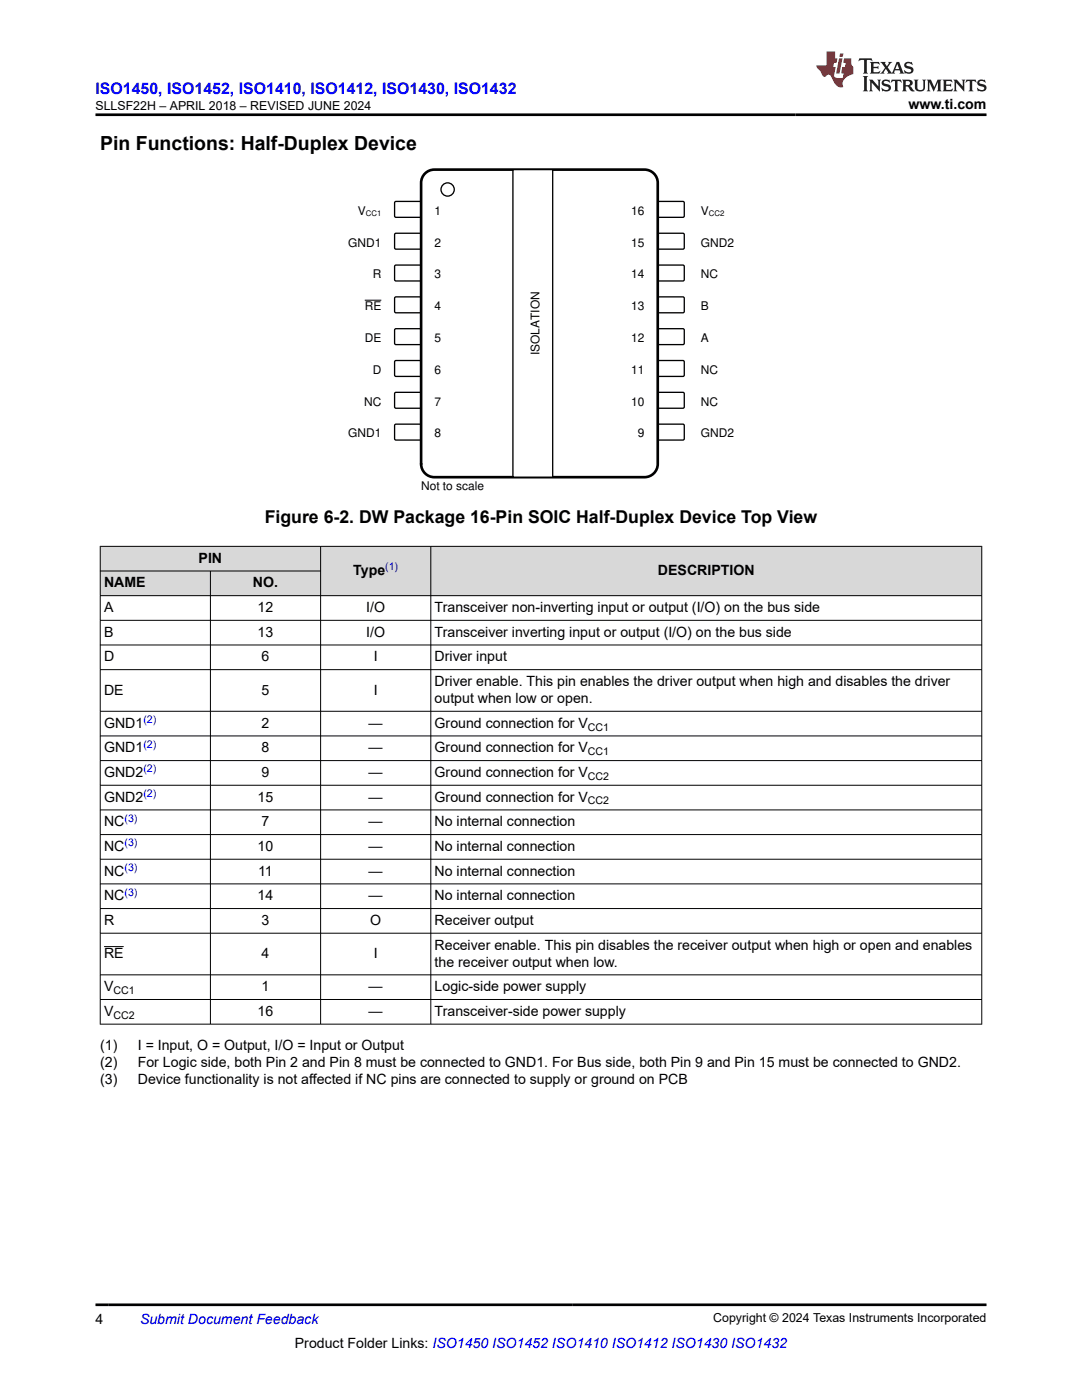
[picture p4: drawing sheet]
<svg xmlns="http://www.w3.org/2000/svg" width="216mm" height="279mm" viewBox="0 0 216 279" stroke-linecap="round" stroke-linejoin="round" font-family="sans-serif">
<defs><g id="words">
<text font-size="3.9" x="20" y="29.9">Pin Functions: Half-Duplex Device</text>
<text font-size="3.5" x="52.8" y="104.4">Figure 6-2. DW Package 16-Pin SOIC Half-Duplex Device Top View</text>
<text font-size="3.2" fill="#00f" x="19" y="18.7">ISO1450, ISO1452, ISO1410, ISO1412, ISO1430, ISO1432</text>
<g font-size="2.8">
<text x="181.3" y="21.8">www.ti.com</text>
<text x="39.6" y="112.3">PIN</text>
<text x="20.8" y="117.2">NAME</text>
<text x="50.5" y="117.2">NO.</text>
<text x="70.5" y="114.8">Type</text>
<text x="131.3" y="114.8">DESCRIPTION</text>
<text x="20.8" y="122.2">A</text>
<text x="51.4" y="122.2">12</text>
<text x="73.1" y="122.2">I/O</text>
<text x="86.7" y="122.2">Transceiver non-inverting input or output (I/O) on the bus side</text>
<text x="20.8" y="127.1">B</text>
<text x="20.8" y="132">D</text>
<text x="51.4" y="127.1">13</text>
<text x="52.2" y="132">6</text>
<text x="73.1" y="127.1">I/O</text>
<text x="74.6" y="132">I</text>
<text x="86.7" y="127.1">Transceiver inverting input or output (I/O) on the bus side</text>
<text x="86.7" y="132">Driver input</text>
<text x="86.7" y="136.9">Driver enable. This pin enables the driver output when high and disables the driver</text>
<text x="20.8" y="138.6">DE</text>
<text x="52.2" y="138.6">5</text>
<text x="74.6" y="138.6">I</text>
<text x="86.7" y="140.3">output when low or open.</text>
<text x="20.8" y="145.2">GND1</text>
<text x="52.2" y="145.2">2</text>
<text x="73.6" y="145.2">—</text>
<text x="86.7" y="145.2">Ground connection for V</text>
<text x="20.8" y="150.1">GND1</text>
<text x="20.8" y="155.1">GND2</text>
<text x="52.2" y="150.1">8</text>
<text x="52.2" y="155.1">9</text>
<text x="73.6" y="150.1">—</text>
<text x="73.6" y="155.1">—</text>
<text x="86.7" y="150.1">Ground connection for V</text>
<text x="86.7" y="155.1">Ground connection for V</text>
<text x="20.8" y="160">GND2</text>
<text x="51.4" y="160">15</text>
<text x="73.6" y="160">—</text>
<text x="86.7" y="160">Ground connection for V</text>
<text x="20.8" y="164.9">NC</text>
<text x="52.2" y="164.9">7</text>
<text x="73.6" y="164.9">—</text>
<text x="86.7" y="164.9">No internal connection</text>
<text x="20.8" y="169.8">NC</text>
<text x="51.4" y="169.8">10</text>
<text x="73.6" y="169.8">—</text>
<text x="86.7" y="169.8">No internal connection</text>
<text x="20.8" y="174.8">NC</text>
<text x="20.8" y="179.7">NC</text>
<text x="51.4" y="179.7">14</text>
<text x="51.5" y="174.8">11</text>
<text x="73.6" y="174.8">—</text>
<text x="73.6" y="179.7">—</text>
<text x="86.7" y="174.8">No internal connection</text>
<text x="86.7" y="179.7">No internal connection</text>
<text x="20.8" y="184.6">R</text>
<text x="52.2" y="184.6">3</text>
<text x="73.9" y="184.6">O</text>
<text x="86.7" y="184.6">Receiver output</text>
<text x="20.8" y="191.2">RE</text>
<text x="52.2" y="191.2">4</text>
<text x="74.6" y="191.2">I</text>
<text x="86.7" y="189.5">Receiver enable. This pin disables the receiver output when high or open and enables</text>
<text x="20.8" y="197.8">V</text>
<text x="52.2" y="197.8">1</text>
<text x="73.6" y="197.8">—</text>
<text x="86.7" y="192.9">the receiver output when low.</text>
<text x="86.7" y="197.8">Logic-side power supply</text>
<text x="20.8" y="202.7">V</text>
<text x="51.4" y="202.7">16</text>
<text x="73.6" y="202.7">—</text>
<text x="86.7" y="202.7">Transceiver-side power supply</text>
<text x="20" y="209.5">(1)</text>
<text x="27.5" y="209.5">I = Input, O = Output, I/O = Input or Output</text>
<text x="20" y="212.9">(2)</text>
<text x="27.5" y="212.9">For Logic side, both Pin 2 and Pin 8 must be connected to GND1. For Bus side, both Pin 9 and Pin 15 must be connected to GND2.</text>
<text x="20" y="216.3">(3)</text>
<text x="27.5" y="216.3">Device functionality is not affected if NC pins are connected to supply or ground on PCB</text>
<text x="19" y="264.2">4</text>
<text x="58.8" y="269">Product Folder Links: ISO1450 ISO1452 ISO1410 ISO1412 ISO1430 ISO1432</text>
</g>
<text font-size="2.8" fill="#00f" x="27.9" y="264.2">Submit Document Feedback</text>
<g font-size="2.5">
<text x="19" y="21.9">SLLSF22H – APRIL 2018 – REVISED JUNE 2024</text>
<text x="142.3" y="263.9">Copyright © 2024 Texas Instruments Incorporated</text>
</g>
<g font-size="2.4">
<text x="71.4" y="42.8">V</text>
<text x="86.7" y="42.8">1</text>
<text x="126" y="42.8">16</text>
<text x="139.8" y="42.8">V</text>
<text x="69.5" y="49.2">GND1</text>
<text x="86.7" y="49.2">2</text>
<text x="126" y="49.2">15</text>
<text x="139.8" y="49.2">GND2</text>
<text x="74.4" y="55.5">R</text>
<text x="86.7" y="55.5">3</text>
<text x="126" y="55.5">14</text>
<text x="139.8" y="55.5">NC</text>
<text x="72.8" y="61.9">RE</text>
<text x="86.7" y="61.9">4</text>
<text x="126" y="61.9">13</text>
<text x="139.8" y="61.9">B</text>
<text x="72.8" y="68.2">DE</text>
<text x="86.7" y="68.2">5</text>
<text x="107.6" y="70.9" transform="rotate(-90 107.6 70.9)">ISOLATION</text>
<text x="126" y="68.2">12</text>
<text x="139.8" y="68.2">A</text>
<text x="74.4" y="74.6">D</text>
<text x="86.7" y="74.6">6</text>
<text x="126" y="74.6">11</text>
<text x="139.8" y="74.6">NC</text>
<text x="72.6" y="80.9">NC</text>
<text x="86.7" y="80.9">7</text>
<text x="126" y="80.9">10</text>
<text x="139.8" y="80.9">NC</text>
<text x="69.5" y="87.3">GND1</text>
<text x="86.7" y="87.3">8</text>
<text x="127.3" y="87.3">9</text>
<text x="139.8" y="87.3">GND2</text>
<text x="84" y="97.9">Not to scale</text>
</g>
<g font-size="2.1" fill="#00f">
<text x="76.9" y="113.8">(1)</text>
<text x="28.6" y="144.3">(2)</text>
<text x="28.6" y="149.2">(2)</text>
<text x="28.6" y="154.1">(2)</text>
<text x="28.6" y="159">(2)</text>
<text x="24.8" y="164">(3)</text>
<text x="24.8" y="168.9">(3)</text>
<text x="24.8" y="173.8">(3)</text>
<text x="24.8" y="178.7">(3)</text>
</g>
<g font-size="2.1">
<text x="117.3" y="145.8">CC1</text>
<text x="117.3" y="150.7">CC1</text>
<text x="117.3" y="155.6">CC2</text>
<text x="117.3" y="160.6">CC2</text>
<text x="22.6" y="198.4">CC1</text>
<text x="22.6" y="203.3">CC2</text>
</g>
<g font-size="1.5">
<text x="73" y="43.2">CC1</text>
<text x="141.4" y="43.2">CC2</text>
</g>
</g></defs>
<path d="M78.8 40.3l.2-.1h4.9l.1 .3v2.7l-.2 .2-4.9-.1-.2-.2z" fill="none" stroke="#000" stroke-width=".26"/>
<path d="M131.3 40.3l.2-.1h4.9l.1 .3v2.7l-.2 .2-4.9-.1-.2-.2z" fill-rule="evenodd" fill="#fff"/>
<path d="M131.3 40.3l.2-.1h4.9l.1 .3v2.7l-.2 .2-4.9-.1-.2-.2z" fill="none" stroke="#000" stroke-width=".26"/>
<path d="M78.8 46.7l.2-.2 4.9 .1 .1 .2v2.8l-.2 .1h-4.9l-.2-.2z" fill-rule="evenodd" fill="#fff"/>
<path d="M78.8 46.7l.2-.2 4.9 .1 .1 .2v2.8l-.2 .1h-4.9l-.2-.2z" fill="none" stroke="#000" stroke-width=".26"/>
<path d="M131.3 46.7l.2-.2 4.9 .1 .1 .2v2.8l-.2 .1h-4.9l-.2-.2z" fill-rule="evenodd" fill="#fff"/>
<path d="M131.3 46.7l.2-.2 4.9 .1 .1 .2v2.8l-.2 .1h-4.9l-.2-.2z" fill="none" stroke="#000" stroke-width=".26"/>
<path d="M78.8 53l.2-.1h4.9l.1 .3v2.7l-.2 .2-4.9-.1-.2-.2z" fill-rule="evenodd" fill="#fff"/>
<path d="M78.8 53l.2-.1h4.9l.1 .3v2.7l-.2 .2-4.9-.1-.2-.2z" fill="none" stroke="#000" stroke-width=".26"/>
<path d="M131.3 53l.2-.1h4.9l.1 .3v2.7l-.2 .2-4.9-.1-.2-.2z" fill-rule="evenodd" fill="#fff"/>
<path d="M131.3 53l.2-.1h4.9l.1 .3v2.7l-.2 .2-4.9-.1-.2-.2z" fill="none" stroke="#000" stroke-width=".26"/>
<path d="M78.8 59.4l.2-.2 4.9 .1 .1 .2v2.8l-.2 .1h-4.9l-.2-.2z" fill-rule="evenodd" fill="#fff"/>
<path d="M78.8 59.4l.2-.2 4.9 .1 .1 .2v2.8l-.2 .1h-4.9l-.2-.2z" fill="none" stroke="#000" stroke-width=".26"/>
<path d="M72.8 59.9h3.3" fill="none" stroke="#000" stroke-width=".2"/>
<path d="M131.3 59.4l.2-.2 4.9 .1 .1 .2v2.8l-.2 .1h-4.9l-.2-.2z" fill-rule="evenodd" fill="#fff"/>
<path d="M131.3 59.4l.2-.2 4.9 .1 .1 .2v2.8l-.2 .1h-4.9l-.2-.2z" fill="none" stroke="#000" stroke-width=".26"/>
<path d="M78.8 65.7l.2-.1h4.9l.1 .3v2.7l-.2 .2-4.9-.1-.2-.2z" fill-rule="evenodd" fill="#fff"/>
<path d="M78.8 65.7l.2-.1h4.9l.1 .3v2.7l-.2 .2-4.9-.1-.2-.2z" fill="none" stroke="#000" stroke-width=".26"/>
<path d="M131.4 65.6h5l.1 .3v2.7l-.2 .2-4.9-.1-.2-.2v-2.6z" fill-rule="evenodd" fill="#fff"/>
<path d="M131.4 65.6h5l.1 .3v2.7l-.2 .2-4.9-.1-.2-.2v-2.6z" fill="none" stroke="#000" stroke-width=".26"/>
<path d="M78.8 72.1l.2-.2 4.9 .1 .1 .2v2.8l-.2 .1h-4.9l-.2-.2z" fill-rule="evenodd" fill="#fff"/>
<path d="M78.8 72.1l.2-.2 4.9 .1 .1 .2v2.8l-.2 .1h-4.9l-.2-.2z" fill="none" stroke="#000" stroke-width=".26"/>
<path d="M131.4 72h5l.1 .2v2.8l-.2 .1h-4.9l-.2-.2v-2.7z" fill-rule="evenodd" fill="#fff"/>
<path d="M131.4 72h5l.1 .2v2.8l-.2 .1h-4.9l-.2-.2v-2.7z" fill="none" stroke="#000" stroke-width=".26"/>
<path d="M78.8 78.4l.2-.1h4.9l.1 .3v2.7l-.2 .2-4.9-.1-.2-.2z" fill-rule="evenodd" fill="#fff"/>
<path d="M78.8 78.4l.2-.1h4.9l.1 .3v2.7l-.2 .2-4.9-.1-.2-.2z" fill="none" stroke="#000" stroke-width=".26"/>
<path d="M131.4 78.3h5l.1 .3v2.7l-.2 .2-4.9-.1-.2-.2v-2.6z" fill-rule="evenodd" fill="#fff"/>
<path d="M131.4 78.3h5l.1 .3v2.7l-.2 .2-4.9-.1-.2-.2v-2.6z" fill="none" stroke="#000" stroke-width=".26"/>
<path d="M78.8 84.8l.2-.2 4.9 .1 .1 .2v2.8l-.2 .1h-4.9l-.2-.2z" fill-rule="evenodd" fill="#fff"/>
<path d="M78.8 84.8l.2-.2 4.9 .1 .1 .2v2.8l-.2 .1h-4.9l-.2-.2z" fill="none" stroke="#000" stroke-width=".26"/>
<path d="M131.4 84.7h5l.1 .2v2.8l-.2 .1h-4.9l-.2-.2v-2.7z" fill-rule="evenodd" fill="#fff"/>
<g fill="none" stroke="#000" stroke-width=".26">
<path d="M131.4 84.7h5l.1 .2v2.8l-.2 .1h-4.9l-.2-.2v-2.7z"/>
<circle cx="89.3" cy="37.8" r="1.32"/>
</g>
<path d="M84.6 34.8a2.64 2.64 0 0 1 2.1-1h41.9a2.65 2.65 0 0 1 2.6 2.7v56.1a2.65 2.65 0 0 1-2.6 2.6h-41.9a2.65 2.65 0 0 1-2.7-2.6v-56.1l.1-.6z" fill="none" stroke="#000" stroke-width=".53"/>
<path d="M102.3 33.8h8v61.4h-8z" fill-rule="evenodd" fill="#fff"/>
<path d="M102.3 33.8h8v61.4h-8z" fill="none" stroke="#000" stroke-width=".26"/>
<g fill="#d8d8d8">
<path d="M20 109h175.9v5h-175.9z" fill-rule="evenodd"/>
<path d="M20.1 109.1h43.8v4.8h-43.8z" fill-rule="evenodd"/>
<path d="M64 109.1h21.9v9.7h-21.9z" fill-rule="evenodd"/>
<path d="M86 109.1h109.8v9.7h-109.8z" fill-rule="evenodd"/>
<path d="M20.1 114h21.8v4.8h-21.8z" fill-rule="evenodd"/>
<path d="M42 114h21.9v4.8h-21.9z" fill-rule="evenodd"/>
</g>
<g fill="none" stroke="#000" stroke-width=".2">
<path d="M19.9 109h176.1M19.9 114h44.1M20 109v95.5M42 114v90.5M64 109v95.5M86 109v95.5M195.9 109v95.5M196 118.9h-176.1M19.9 123.8h176.1M19.9 128.7h176.1M19.9 133.6h176.1M19.9 142h176.1"/>
<path d="M19.9 146.9h176.1M19.9 151.8h176.1M19.9 156.7h176.1M19.9 161.6h176.1M19.9 166.6h176.1M19.9 171.5h176.1M19.9 176.4h176.1M19.9 181.3h176.1M19.9 186.2h176.1M19.9 194.5h176.1M19.9 199.5h176.1M20.8 188.9h3.9"/>
<path d="M19.9 204.4h176.1"/>
</g>
<path d="M171.5 11.6l-.2 .6 .5-.2h.6v.1v2.2l-.2 .4h1l-.2-.4v-2.2v-.1h.5l.5 .2-.1-.6zM173.6 12.4l.2 .3v1.6l-.2 .4h1.9l.1-.6a1.08 1.08 0 0 1-1.3 .2v-.7h.6l.4 .2v-.7l-.4 .2h-.6v-.5l.2-.2a1 1 0 0 1 1 .3l-.1-.5zM175.7 12.4l.9 1.1-1 1.2h.9l-.2-.2 .5-.8 .4 .8-.2 .2h1.6l-.2-.2 .2-.5h.9l.1 .5-.1 .2h.9l-.2-.4-.8-1.9h-.5l-.9 2.1-.9-1.1 .9-1h-.8l.2 .2-.4 .6-.4-.6 .2-.2zM179 12.8l.4 1h-.7zM180.7 12.5a.65 .65 0 0 0-.2 .7 .65 .65 0 0 0 .6 .5l.6 .1 .1 .3a.79 .79 0 0 1-.7 .4 .79 .79 0 0 1-.7-.5l.1 .7 .2-.1a.93 .93 0 0 0 1.1 0 .93 .93 0 0 0 .4-.9 1.46 1.46 0 0 0-1.2-.6l-.1-.3a1.09 1.09 0 0 1 1.2 .2l-.2-.6-.1 .1-.5-.2zM172.2 15.2l.2 .4v2.2l-.2 .4h1l-.2-.4v-2.2l.2-.4zM173.4 15.9l.2 .4v1.5l-.2 .4h.8l-.3-.4 .1-1.3 1.6 1.8v-2l.2-.4h-.7l.1 .2 .1 1.1-1.2-1.3zM176.2 16a.65 .65 0 0 0-.2 .8 .65 .65 0 0 0 .6 .4l.6 .2 .1 .2a.79 .79 0 0 1-.7 .4 .79 .79 0 0 1-.7-.5l.1 .7 .2-.1a.93 .93 0 0 0 1.1 .1 .93 .93 0 0 0 .4-1 1.46 1.46 0 0 0-1.2-.5l-.1-.4a1.09 1.09 0 0 1 1.2 .2l-.1-.6-.2 .1-.5-.1zM177.9 15.9l-.1 .6a.63 .63 0 0 1 .8-.3v1.6l-.3 .4h1l-.2-.4v-1.6a.66 .66 0 0 1 .8 .3l-.1-.6zM180 15.9l.2 .4v1.5l-.2 .4h1l-.2-.2-.1-.7h.5l.1 .2a.79 .79 0 0 0 1.2 .6l-1-.9a.61 .61 0 0 0 .6-.6 .61 .61 0 0 0-.5-.7zM180.8 16.2h.1a.47 .47 0 0 1 .5 .1 .47 .47 0 0 1 .1 .5l-.1 .1-.7 .1zM182.3 15.9l.2 .2a2.27 2.27 0 0 0 .4 2 1.04 1.04 0 0 0 1.7-.7v-1.3l.2-.2h-.8l.2 .4v1.1a.6 .6 0 0 1-.6 .6 .6 .6 0 0 1-.6-.6v-1.1l.3-.4zM184.9 15.9l.2 .4v1.5l-.2 .4h.8l-.3-.4v-1.4l.9 1.9 .9-1.9v1.4l-.3 .4h1l-.2-.4v-1.5l.2-.4h-.8l-.7 1.5-.6-1.5zM188.1 15.9l.2 .4v1.5l-.2 .4h1.9l.1-.6a1.09 1.09 0 0 1-1.3 .2v-.7h.6l.4 .2v-.6l-.4 .2h-.6v-.6l.2-.1a1.01 1.01 0 0 1 1 .3l-.1-.6zM190.2 15.9l.3 .4v1.5l-.3 .4h.8l-.2-.4v-1.3l1.6 1.8v-2l.2-.4h-.7l.2 .2v1.1l-1.2-1.3zM192.8 15.9l-.1 .6a.63 .63 0 0 1 .8-.3v1.6l-.3 .4h1l-.2-.4v-1.6a.66 .66 0 0 1 .8 .3l-.1-.6zM195.2 16a.65 .65 0 0 0-.2 .8 .65 .65 0 0 0 .6 .4l.6 .2 .2 .2a.79 .79 0 0 1-.7 .4 .79 .79 0 0 1-.7-.5l.1 .7 .2-.1a.93 .93 0 0 0 1 .1 .93 .93 0 0 0 .5-1 1.46 1.46 0 0 0-1.3-.5v-.4a1.09 1.09 0 0 1 1.2 .2l-.2-.6-.2 .1-.5-.1z" fill="#231f20"/>
<path d="M164.9 10.3v2.7h-2l.1 .4 .8 1a.95 .95 0 0 0 1 .9 .59 .59 0 0 1 .5-.4 .59 .59 0 0 1 .5 .3l.4 .8a1.59 1.59 0 0 0 2.1 1.4 1.61 1.61 0 0 1 1-2.3l1-.3-.1-1.5a1.59 1.59 0 0 1-.3-1.7h-1.5l-.2 .9h.6l-.2 .9h-.5l-.2 .9v.3l.4 .1-.1 .9h-.7a.73 .73 0 0 1-1-.7l.3-1.5h-.5l.1-.9h.5l.2-.9h-.5v-1.3zM167.4 11.6l-.6 3.1h.7l.6-3.1zM167.6 10.7l-.1 .6h.7l.1-.6z" fill="#ed1c24"/>
<path d="M19 22.9h177.8M19 260.4h177.8" fill="none" stroke="#000" stroke-width=".53"/>
<use href="#words"/>
</svg>
